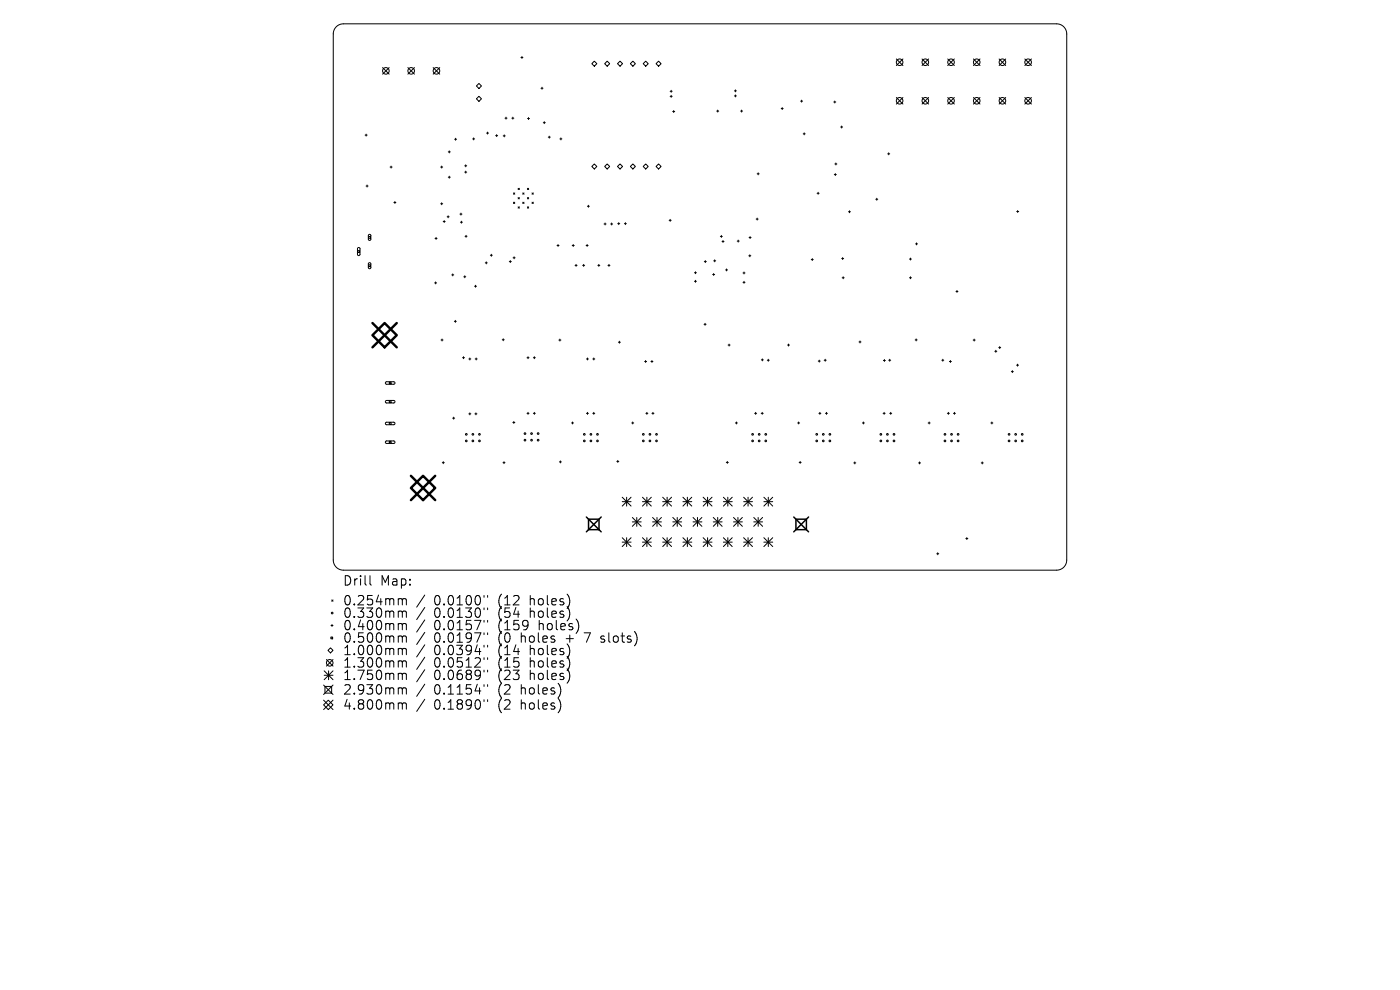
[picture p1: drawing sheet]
<svg xmlns="http://www.w3.org/2000/svg" width="297mm" height="210mm" viewBox="0 0 297 210" stroke-linecap="round" stroke-linejoin="round" font-family="sans-serif">
<defs><g id="words">
<g font-size="2.8">
<text x="72.6" y="124.5">Drill</text>
<text x="80.7" y="124.5">Map:</text>
<text x="72.6" y="128.7">0.254mm</text>
<text x="72.6" y="131.3">0.330mm</text>
<text x="92.1" y="128.7">0.0100&quot;</text>
<text x="92.1" y="131.3">0.0130&quot;</text>
<text x="105.8" y="128.7">(12</text>
<text x="105.8" y="131.3">(54</text>
<text x="112.7" y="128.7">holes)</text>
<text x="112.7" y="131.3">holes)</text>
<text x="72.6" y="134">0.400mm</text>
<text x="72.6" y="136.6">0.500mm</text>
<text x="92.1" y="134">0.0157&quot;</text>
<text x="92.1" y="136.6">0.0197&quot;</text>
<text x="105.8" y="134">(159</text>
<text x="105.8" y="136.6">(0</text>
<text x="110.8" y="136.6">holes</text>
<text x="114.6" y="134">holes)</text>
<text x="120.5" y="136.6">+</text>
<text x="124.7" y="136.6">7</text>
<text x="128.3" y="136.6">slots)</text>
<text x="72.6" y="139.3">1.000mm</text>
<text x="72.6" y="141.9">1.300mm</text>
<text x="92.1" y="139.3">0.0394&quot;</text>
<text x="92.1" y="141.9">0.0512&quot;</text>
<text x="105.8" y="139.3">(14</text>
<text x="105.8" y="141.9">(15</text>
<text x="112.7" y="139.3">holes)</text>
<text x="112.7" y="141.9">holes)</text>
<text x="72.6" y="144.5">1.750mm</text>
<text x="72.6" y="147.6">2.930mm</text>
<text x="92.1" y="144.5">0.0689&quot;</text>
<text x="92.1" y="147.6">0.1154&quot;</text>
<text x="105.8" y="144.5">(23</text>
<text x="105.8" y="147.6">(2</text>
<text x="110.8" y="147.6">holes)</text>
<text x="112.7" y="144.5">holes)</text>
<text x="72.6" y="150.8">4.800mm</text>
<text x="92.1" y="150.8">0.1890&quot;</text>
<text x="105.8" y="150.8">(2</text>
<text x="110.8" y="150.8">holes)</text>
</g>
</g></defs>
<g fill="none" stroke="#000" stroke-width=".21">
<path d="M71.4 5.6l.6-.4 .8-.1h151.4a2.15 2.15 0 0 1 2.1 2.1v111.6a2.15 2.15 0 0 1-2.1 2.2h-151.4a2.15 2.15 0 0 1-2.1-2.2v-111.6l.2-.9zM81.2 14.3l1.4 1.4M82.6 14.3l-1.4 1.4M86.5 14.3l1.4 1.4M87.9 14.3l-1.4 1.4M91.9 14.3l1.4 1.4M93.3 14.3l-1.4 1.4M101.1 18.2l.5-.5 .5 .5-.5 .6zM110.5 12.2h.4M110.7 12v.4M114.8 18.7h.4M115 18.5v.4"/>
<path d="M125.5 13.5l.6-.5 .5 .5-.5 .5zM128.3 13.5l.5-.5 .5 .5-.5 .5zM131 13.5l.5-.5 .6 .5-.6 .5zM133.7 13.5l.6-.5 .5 .5-.5 .5zM136.5 13.5l.5-.5 .5 .5-.5 .5zM139.2 13.5l.5-.5 .5 .5-.5 .5zM142.2 19.4h.4M142.4 19.2v.4M155.8 19.3h.4M156 19.1v.4M190.2 12.5l1.3 1.4M191.5 12.5l-1.3 1.4"/>
<path d="M195.6 12.5l1.4 1.4M197 12.5l-1.4 1.4M201.1 12.5l1.4 1.4M202.5 12.5l-1.4 1.4M206.5 12.5l1.4 1.4M207.9 12.5l-1.4 1.4M212 12.5l1.4 1.4M213.4 12.5l-1.4 1.4M217.4 12.5l1.4 1.4M218.8 12.5l-1.4 1.4M77.5 28.7h.4M77.7 39.5h.4"/>
<path d="M77.7 28.4v.5M77.9 39.2v.5M82.8 35.4h.4M83 35.2v.5M93.5 35.4h.4M93.7 35.2v.5M95.1 32.2h.4M95.1 37.6h.4M95.3 32v.4M95.3 37.4v.4M96.4 29.5h.5M96.7 29.3v.5"/>
<path d="M98.6 35.2h.4M98.6 36.5h.4M98.8 35v.4M98.8 36.3v.4M100.3 29.5h.4M100.5 29.3v.4M101.1 21l.5-.6 .5 .6-.5 .5zM103.2 28.2h.4M103.4 28v.4M105.1 28.8h.5M105.4 28.6v.4M106.8 28.8h.4"/>
<path d="M107 28.6v.4M107.1 25.1h.5M107.3 24.9v.4M108.6 25.1h.4M108.8 24.9v.4M109.9 39.9l.3 .3M110.2 39.9l-.3 .3M111.9 39.9l.3 .3M111.9 25.1h.4M112.1 24.9v.5M112.2 39.9l-.3 .3M115.3 26h.4"/>
<path d="M115.5 25.8v.4M116.3 29.1h.4M116.5 28.9v.4M118.8 29.5h.4M119 29.3v.4M125.5 35.3l.6-.5 .5 .5-.5 .6zM128.3 35.3l.5-.5 .5 .5-.5 .6zM131 35.3l.5-.5 .6 .5-.6 .6zM133.7 35.3l.6-.5 .5 .5-.5 .6zM136.5 35.3l.5-.5 .5 .5-.5 .6zM139.2 35.3l.5-.5 .5 .5-.5 .6zM142.2 20.4h.4"/>
<path d="M142.4 20.2v.5M142.7 23.7h.4M142.9 23.4v.5M152 23.6h.5M152.3 23.4v.4M155.8 20.3h.4M156 20.1v.5M157.1 23.6h.4M157.3 23.4v.4M160.6 36.9h.5M160.8 36.7v.4M165.7 23h.5"/>
<path d="M165.9 22.8v.4M169.8 21.5h.5M170.1 21.2v.5M170.4 28.4h.4M170.6 28.2v.4M176.9 21.6h.4M177 37h.4M177.1 21.4v.5M177.1 34.8h.4M177.2 36.8v.4M177.3 34.6v.4M178.3 26.9h.5"/>
<path d="M178.5 26.7v.5M188.3 32.6h.4M188.5 32.4v.4M190.2 20.7l1.3 1.4M191.5 20.7l-1.3 1.4M195.6 20.7l1.4 1.4M197 20.7l-1.4 1.4M201.1 20.7l1.4 1.4M202.5 20.7l-1.4 1.4M206.5 20.7l1.4 1.4M207.9 20.7l-1.4 1.4M212 20.7l1.4 1.4"/>
<path d="M213.4 20.7l-1.4 1.4M217.4 20.7l1.4 1.4M218.8 20.7l-1.4 1.4M75.9 53.2h.4v.4h-.4zM75.9 52.6l.3-.1 .2 .2v1.3l-.3 .2-.3-.2zM78.2 50.2h.4v.3h-.4zM78.2 49.8l.3-.1 .2 .2v.9l-.2 .2-.4-.2zM78.2 56.2h.4v.4h-.4zM78.2 55.8l.3-.1 .2 .2v.9l-.2 .2-.4-.2zM83.6 43h.4M83.8 42.7v.5M92.3 50.6h.4"/>
<path d="M92.4 59.8v.4M92.5 50.4v.4M93.5 43.2h.4M93.7 43v.4M94 47h.4M94.2 46.8v.4M94.9 46h.4M95.1 45.8v.4M95.8 58.3h.5M96 58.1v.4M97.6 45.4h.4M97.7 47.1h.4"/>
<path d="M97.8 45.2v.4M97.9 46.9v.5M98.4 58.7h.4M98.6 58.5v.4M98.7 50.1h.4M98.9 49.9v.4M102.9 55.8h.5M103.2 55.5v.5M104 54.1h.4M104.2 53.9v.5M108 55.5h.5M108.3 55.3v.4"/>
<path d="M108.8 54.7h.5M108.9 40.9l.3 .3M108.9 42.9l.3 .3M109.1 54.5v.4M109.2 40.9l-.3 .3M109.2 42.9l-.3 .3M109.9 41.9l.3 .3M109.9 43.9l.3 .3M110.2 41.9l-.3 .3M110.2 43.9l-.3 .3M110.9 42.9l.3 .3M110.9 40.9l.3 .3"/>
<path d="M111.2 40.9l-.3 .3M111.2 42.9l-.3 .3M111.9 43.9l.3 .3M111.9 41.9l.3 .3M112.2 41.9l-.3 .3M112.2 43.9l-.3 .3M112.9 42.9l.2 .3M112.9 40.9l.2 .3M113.1 40.9l-.2 .3M113.1 42.9l-.2 .3M118.2 52.1h.4M118.4 51.9v.4"/>
<path d="M121.4 52.1h.4M121.6 51.9v.4M122 56.3h.4M122.2 56.1v.4M123.6 56.3h.4M123.8 56.1v.4M124.3 52.1h.5M124.6 51.9v.4M124.6 43.8h.4M124.8 43.5v.5M126.8 56.3h.5M127 56.1v.4"/>
<path d="M128.1 47.5h.5M128.4 47.3v.4M129 56.3h.4M129.2 56.1v.4M129.5 47.5h.5M129.8 47.3v.4M131 47.4h.5M131.3 47.2v.5M132.5 47.4h.4M132.7 47.2v.5M142 46.7h.4M142.2 46.5v.5"/>
<path d="M147.3 57.9h.5M147.3 59.7h.5M147.5 57.6v.5M147.5 59.5v.4M149.4 55.5h.4M149.6 55.3v.4M151.2 58.2h.4M151.4 58v.4M151.4 55.3h.4M151.6 55.1v.4M152.8 50.2h.5M153 49.9v.5"/>
<path d="M153.2 51.2h.4M153.4 51v.4M153.9 57.3h.4M154.1 57v.5M156.4 51.1h.4M156.6 50.9v.5M157.6 57.9h.5M157.6 59.9h.5M157.8 57.7v.4M157.8 59.7v.4M158.9 54.3h.4M158.9 50.4h.4"/>
<path d="M159.1 54v.5M159.1 50.2v.4M160.4 46.5h.4M160.6 46.3v.4M172.1 55.1h.4M172.3 54.8v.5M173.3 41h.5M173.6 40.8v.4M178.6 54.8h.4M178.7 58.9h.4M178.8 54.6v.5M178.9 58.7v.4"/>
<path d="M180 44.9h.4M180.2 44.7v.4M185.8 42.3h.4M186 42.1v.4M192.9 58.9h.5M192.9 55h.5M193.1 54.7v.5M193.1 58.7v.4M194.2 51.7h.4M194.4 51.5v.4M215.7 44.9h.4M215.9 44.7v.4"/>
<path d="M92.2 60h.4M93.6 72.1h.4M93.8 71.9v.4M96.4 68.2h.4M96.6 68v.4M98.1 75.9h.4M98.3 75.7v.4M99.5 76.1h.4M99.7 75.9v.5M100.7 60.7h.4M100.8 76.1h.4M100.9 60.5v.4"/>
<path d="M101 75.9v.5M106.5 72.1h.5M106.8 71.9v.4M111.8 75.9h.4M112 75.7v.4M113.1 75.9h.5M113.4 75.7v.4M118.6 72.1h.4M118.8 71.9v.5M124.4 76.1h.4M124.6 75.9v.5M125.8 76.1h.4"/>
<path d="M126 75.9v.5M131.2 72.6h.4M131.4 72.4v.4M136.8 76.7h.4M137 76.5v.4M138.1 76.7h.4M138.3 76.5v.4M149.4 68.8h.4M149.6 68.6v.4M154.5 73.2h.4M154.7 73v.4M161.5 76.3h.4"/>
<path d="M161.7 76.1v.4M162.8 76.4h.4M163 76.2v.4M167.1 73.2h.4M167.3 73v.4M173.6 76.6h.4M173.8 76.4v.4M174.8 76.4h.5M175.1 76.2v.4M182.2 72.5h.5M182.4 72.3v.4M187.4 76.5h.4"/>
<path d="M187.6 76.3v.4M188.5 76.4h.5M188.7 76.2v.4M194.1 72.1h.5M194.4 71.9v.4M199.8 76.4h.4M200 76.2v.4M201.4 76.7h.4M201.6 76.5v.4M202.8 61.8h.4M203 61.6v.4M206.4 72.1h.5"/>
<path d="M206.7 71.9v.5M211 74.5h.5M211.3 74.3v.4M211.9 73.7h.4M212.1 73.5v.4M214.6 78.8h.4M214.8 78.6v.4M215.7 77.5h.4M215.9 77.2v.5M81.8 81.1l1.7-.1 .3 .3-.2 .2h-1.6l-.2-.2zM81.8 85l1.7-.1 .3 .3-.2 .3h-1.6l-.2-.2zM81.8 89.6h1.7l.3 .3-.2 .2h-1.6l-.2-.2z"/>
<path d="M81.8 93.6l1.7-.1 .3 .3-.2 .3h-1.6l-.2-.2zM82.6 81.1h.4v.3h-.4zM82.6 85h.4v.4h-.4zM82.6 89.6h.4v.4h-.4zM82.6 93.6h.4v.4h-.4zM93.8 98.1h.5M94 97.9v.5M96 88.7h.5M96.2 88.5v.4M99.5 87.8h.4M99.7 87.6v.4M100.7 87.8h.5"/>
<path d="M101 87.6v.4M106.7 98.1h.4M106.9 97.9v.5M108.8 89.6h.4M109 89.4v.4M111.8 87.7h.4M112 87.5v.4M113.1 87.7h.5M113.4 87.5v.4M118.7 98h.4M118.9 97.8v.4M121.2 89.7h.5"/>
<path d="M121.5 89.5v.4M124.4 87.7h.4M124.6 87.5v.4M125.8 87.7h.4M126 87.5v.4M130.8 97.9h.5M131.1 97.7v.4M134 89.7h.4M134.2 89.5v.4M137 87.7h.4M137.2 87.5v.4M138.3 87.7h.4"/>
<path d="M138.5 87.5v.4M154.1 98.1h.4M154.3 97.9v.4M156 89.7h.4M156.2 89.5v.4M160.1 87.7h.4M160.3 87.5v.4M161.5 87.7h.4M161.7 87.5v.4M169.2 89.7h.4M169.4 89.5v.4M169.5 98.1h.5"/>
<path d="M169.7 97.9v.4M173.7 87.7h.4M173.9 87.5v.4M175.1 87.7h.4M175.3 87.5v.4M181.1 98.2h.5M181.3 98v.4M182.9 89.7h.5M183.2 89.5v.4M187.3 87.7h.5M187.6 87.5v.4M188.7 87.7h.5"/>
<path d="M189 87.5v.4M194.9 98.2h.4M195.1 98v.4M196.9 89.7h.4M197.1 89.5v.4M201 87.7h.4M201.2 87.5v.4M202.3 87.7h.4M202.5 87.5v.4M208.2 98.2h.4M208.4 98v.4M210.2 89.7h.4"/>
<path d="M210.4 89.5v.4M132 105.5l1.9 1.9M132 106.4h1.9M132 114.1l1.9 1.8M132 115h1.9M132.9 105.5v1.9M132.9 114.1v1.8M133.9 105.5l-1.9 1.9M133.9 114.1l-1.9 1.8M134.1 109.8l1.9 1.8M134.1 110.7h1.9M135.1 109.8v1.8"/>
<path d="M136 109.8l-1.9 1.8M136.3 106.4h1.9M136.3 115h1.9M136.3 105.5l1.9 1.9M136.3 114.1l1.9 1.8M137.2 105.5v1.9M137.2 114.1v1.8M138.2 105.5l-1.9 1.9M138.2 114.1l-1.9 1.8M138.4 110.7h1.9M138.4 109.8l1.9 1.8M139.4 109.8v1.8"/>
<path d="M140.3 109.8l-1.9 1.8M140.6 114.1l1.9 1.8M140.6 106.4h1.9M140.6 115h1.9M140.6 105.5l1.9 1.9M141.5 105.5v1.9M141.5 114.1v1.8M142.5 105.5l-1.9 1.9M142.5 114.1l-1.9 1.8M142.7 110.7h1.9M142.7 109.8l1.9 1.8M143.7 109.8v1.8"/>
<path d="M144.6 109.8l-1.9 1.8M144.9 106.4h1.9M144.9 115h1.9M144.9 114.1l1.9 1.8M144.9 105.5l1.9 1.9M145.8 105.5v1.9M145.8 114.1v1.8M146.8 105.5l-1.9 1.9M146.8 114.1l-1.9 1.8M147 110.7h1.9M147 109.8l1.9 1.8M148 109.8v1.8"/>
<path d="M148.9 109.8l-1.9 1.8M149.2 106.4h1.8M149.2 115h1.8M149.2 114.1l1.8 1.8M149.2 105.5l1.8 1.9M150.1 105.5v1.9M150.1 114.1v1.8M151 105.5l-1.8 1.9M151 114.1l-1.8 1.8M151.3 110.7h1.9M151.3 109.8l1.9 1.8M152.3 109.8v1.8"/>
<path d="M153.2 109.8l-1.9 1.8M153.5 106.4h1.8M153.5 115h1.8M153.5 105.5l1.8 1.9M153.5 114.1l1.8 1.8M154.4 105.5v1.9M154.4 114.1v1.8M155.3 105.5l-1.8 1.9M155.3 114.1l-1.8 1.8M155.6 110.7h1.9M155.6 109.8l1.9 1.8M156.5 109.8v1.8"/>
<path d="M157.5 109.8l-1.9 1.8M157.8 106.4h1.8M157.8 115h1.8M157.8 105.5l1.8 1.9M157.8 114.1l1.8 1.8M158.7 105.5v1.9M158.7 114.1v1.8M159.6 105.5l-1.8 1.9M159.6 114.1l-1.8 1.8M159.9 110.7h1.9M159.9 109.8l1.9 1.8M160.8 109.8v1.8"/>
<path d="M161.8 109.8l-1.9 1.8M162 106.4h1.9M162 115h1.9M162 114.1l1.9 1.8M162 105.5l1.9 1.9M163 105.5v1.9M163 114.1v1.8M163.9 105.5l-1.9 1.9M163.9 114.1l-1.9 1.8M198.7 117.5h.5M198.9 117.2v.5M204.9 114.2h.4"/>
<path d="M205.1 114v.5M69.3 139.9l1.3 1.4M70.1 137.4l.5 .6-.5 .5-.5-.5zM70.2 135.1h.4v.4h-.4zM70.2 132.7h.4M70.4 127.3l.2 .2M70.4 132.5v.4M70.6 127.3l-.2 .2M70.6 139.9l-1.3 1.4M78.5 122.1v1.7l.3 .3M84.8 127l.5 .1v.2M84.8 129.6h.3l.2 .3"/>
<path d="M84.8 132.3h.3l.2 .3M84.8 134.9h.3l.2 .3M84.8 137.5l.5 .1v.2M85.3 127.3l.3-.3 .5 .1 .1 1.2M85.3 127.3v1M85.3 129.9v1.1M85.3 132.6v1M85.3 135.2v1M85.3 137.8v1.1M85.3 129.9l.3-.3 .5 .1 .1 1.3M85.3 132.6l.3-.3 .5 .1 .1 1.2M85.3 135.2l.3-.3 .5 .1 .1 1.2"/>
<path d="M85.3 137.8l.3-.3 .5 .1 .1 1.3M90.1 126.2l-1.7 2.6M90.1 128.9l-1.7 2.5M90.1 131.5l-1.7 2.6M90.1 134.1l-1.7 2.6M90.1 136.8l-1.7 2.6M90.1 139.4l-1.7 2.6M102.7 126.3v.4M102.7 129v.3M102.7 131.6v.4M102.7 134.2v.4M102.7 136.9v.4"/>
<path d="M102.7 139.5v.4M103.4 126.3v.4M103.4 129v.3M103.4 131.6v.4M103.4 134.2v.4M103.4 136.9v.4M103.4 139.5v.4M127.4 136.1l.2 .1M127.5 135v.5M68.6 149.5l1-1 1 1-1 1zM68.6 145.3l2 2M68.6 148.5l2 2"/>
<path d="M68.8 142.3l1.8 1.9M68.8 143.2h1.8M68.9 145.6h1.5v1.4h-1.5zM69.7 142.3v1.9M70.6 142.3l-1.8 1.9M70.6 145.3l-2 2M70.6 148.5l-2 2M84.8 140.2l.5 .1v.2M84.8 142.8h.3l.2 .3M84.8 145.9l.5 .1v.2M84.8 149.1l.5 .1v.2M85.3 140.5v1"/>
<path d="M85.3 143.1v1.1M85.3 146.2v1M85.3 149.4v1M85.3 140.5l.3-.3 .5 .1 .1 1.2M85.3 143.1l.3-.3 .5 .1 .1 1.3M85.3 146.2l.3-.3 .5 .1 .1 1.2M85.3 149.4l.3-.3 .5 .1 .1 1.2M90.1 142.1l-1.7 2.5M90.1 145.1l-1.7 2.6M90.1 148.3l-1.7 2.6M102.7 142.2v.3M102.7 145.2v.4"/>
<path d="M102.7 148.4v.4M103.4 142.2v.3M103.4 145.2v.4M103.4 148.4v.4"/>
<circle cx="81.9" cy="15" r=".7"/>
<circle cx="87.2" cy="15" r=".7"/>
<circle cx="92.6" cy="15" r=".7"/>
<circle cx="190.9" cy="13.2" r=".7"/>
<circle cx="196.3" cy="13.2" r=".7"/>
<circle cx="201.8" cy="13.2" r=".7"/>
<circle cx="207.2" cy="13.2" r=".7"/>
<circle cx="212.7" cy="13.2" r=".7"/>
<circle cx="218.1" cy="13.2" r=".7"/>
<circle cx="190.9" cy="21.4" r=".7"/>
<circle cx="196.3" cy="21.4" r=".7"/>
<circle cx="201.8" cy="21.4" r=".7"/>
<circle cx="207.2" cy="21.4" r=".7"/>
<circle cx="212.7" cy="21.4" r=".7"/>
<circle cx="218.1" cy="21.4" r=".7"/>
<circle cx="98.9" cy="93.5" r=".18"/>
<circle cx="98.9" cy="92.1" r=".18"/>
<circle cx="100.3" cy="93.5" r=".18"/>
<circle cx="100.3" cy="92.1" r=".18"/>
<circle cx="101.7" cy="93.5" r=".18"/>
<circle cx="101.7" cy="92.1" r=".18"/>
<circle cx="111.4" cy="92" r=".18"/>
<circle cx="111.4" cy="93.4" r=".18"/>
<circle cx="112.8" cy="92" r=".18"/>
<circle cx="112.8" cy="93.4" r=".18"/>
<circle cx="114.2" cy="92" r=".18"/>
<circle cx="114.2" cy="93.4" r=".18"/>
<circle cx="124" cy="93.5" r=".18"/>
<circle cx="124" cy="92.1" r=".18"/>
<circle cx="125.4" cy="93.5" r=".18"/>
<circle cx="125.4" cy="92.1" r=".18"/>
<circle cx="126.8" cy="93.5" r=".18"/>
<circle cx="126.8" cy="92.1" r=".18"/>
<circle cx="136.5" cy="93.5" r=".18"/>
<circle cx="136.5" cy="92.1" r=".18"/>
<circle cx="137.9" cy="93.5" r=".18"/>
<circle cx="137.9" cy="92.1" r=".18"/>
<circle cx="139.3" cy="93.5" r=".18"/>
<circle cx="139.3" cy="92.1" r=".18"/>
<circle cx="159.7" cy="93.5" r=".18"/>
<circle cx="159.7" cy="92.1" r=".18"/>
<circle cx="161.1" cy="93.5" r=".18"/>
<circle cx="161.1" cy="92.1" r=".18"/>
<circle cx="162.5" cy="93.5" r=".18"/>
<circle cx="162.5" cy="92.1" r=".18"/>
<circle cx="173.3" cy="93.5" r=".18"/>
<circle cx="173.3" cy="92.1" r=".18"/>
<circle cx="174.7" cy="93.5" r=".18"/>
<circle cx="174.7" cy="92.1" r=".18"/>
<circle cx="176.1" cy="93.5" r=".18"/>
<circle cx="176.1" cy="92.1" r=".18"/>
<circle cx="186.9" cy="93.5" r=".18"/>
<circle cx="186.9" cy="92.1" r=".18"/>
<circle cx="188.3" cy="93.5" r=".18"/>
<circle cx="188.3" cy="92.1" r=".18"/>
<circle cx="189.7" cy="93.5" r=".18"/>
<circle cx="189.7" cy="92.1" r=".18"/>
<circle cx="200.5" cy="93.5" r=".18"/>
<circle cx="200.5" cy="92.1" r=".18"/>
<circle cx="201.9" cy="93.5" r=".18"/>
<circle cx="201.9" cy="92.1" r=".18"/>
<circle cx="203.3" cy="93.5" r=".18"/>
<circle cx="203.3" cy="92.1" r=".18"/>
<circle cx="214.1" cy="93.5" r=".18"/>
<circle cx="214.1" cy="92.1" r=".18"/>
<circle cx="215.5" cy="93.5" r=".18"/>
<circle cx="215.5" cy="92.1" r=".18"/>
<circle cx="216.9" cy="93.5" r=".18"/>
<circle cx="216.9" cy="92.1" r=".18"/>
<circle cx="70.5" cy="130" r=".18"/>
<circle cx="69.9" cy="140.6" r=".7"/>
</g>
<path d="M124.4 109.7l3.1 3.1M124.9 110.1h2.2v2.3h-2.2zM127.5 109.7l-3.1 3.1M168.4 109.7l3.1 3.1M168.9 110.1h2.2v2.3h-2.2zM171.5 109.7l-3.1 3.1" fill="none" stroke="#000" stroke-width=".31"/>
<path d="M79 71.1l2.6-2.6 2.6 2.6-2.6 2.6zM79 68.5l5.2 5.2M84.2 68.5l-5.2 5.2M87.2 103.5l2.5-2.6 2.6 2.6-2.6 2.6zM87.2 100.9l5.1 5.2M92.3 100.9l-5.1 5.2" fill="none" stroke="#000" stroke-width=".52"/>
<use href="#words"/>
</svg>
